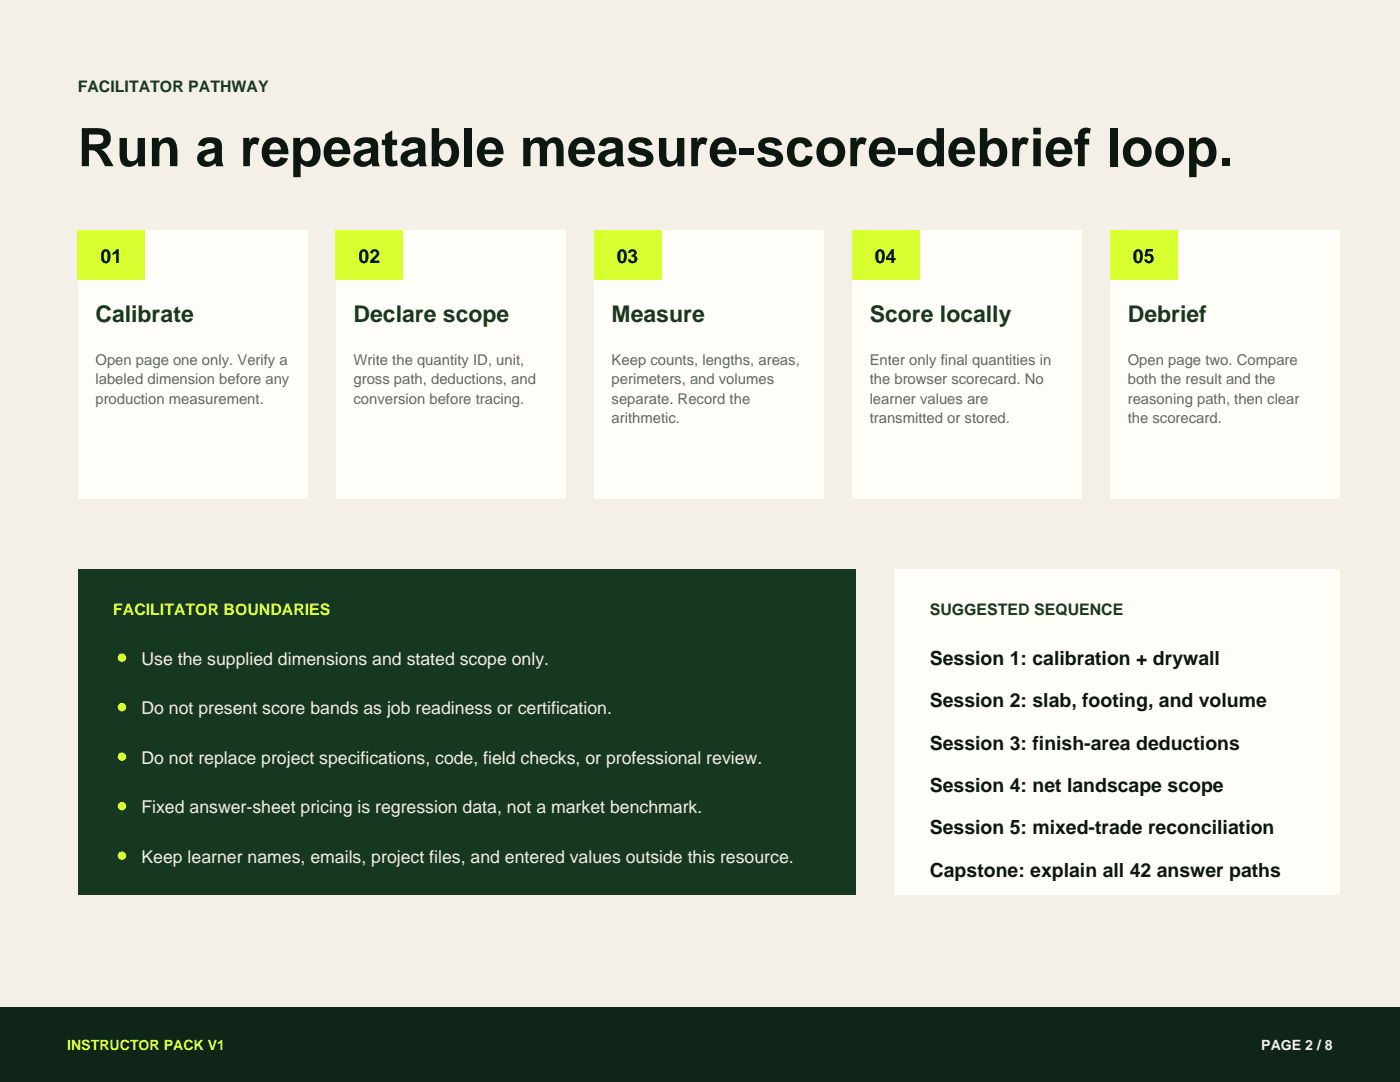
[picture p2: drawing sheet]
<svg xmlns="http://www.w3.org/2000/svg" width="279mm" height="216mm" viewBox="0 0 279 216" stroke-linecap="round" stroke-linejoin="round" font-family="sans-serif">
<defs><g id="words">
<text font-size="10.6" fill="#0b1710" x="15.5" y="33.2">Run a repeatable measure-score-debrief loop.</text>
<g font-size="4.6" fill="#173820">
<text x="19" y="64.2">Calibrate</text>
<text x="70.6" y="64.2">Declare scope</text>
<text x="122.1" y="64.2">Measure</text>
<text x="173.6" y="64.2">Score locally</text>
<text x="225.1" y="64.2">Debrief</text>
</g>
<g font-size="3.9" fill="#0b1710">
<text x="20.1" y="52.6">01</text>
<text x="71.6" y="52.6">02</text>
<text x="123.1" y="52.6">03</text>
<text x="174.6" y="52.6">04</text>
<text x="226.1" y="52.6">05</text>
<text x="185.6" y="132.6">Session 1: calibration + drywall</text>
<text x="185.6" y="141.1">Session 2: slab, footing, and volume</text>
<text x="185.6" y="149.6">Session 3: finish-area deductions</text>
<text x="185.6" y="158">Session 4: net landscape scope</text>
<text x="185.6" y="166.5">Session 5: mixed-trade reconciliation</text>
<text x="185.6" y="175">Capstone: explain all 42 answer paths</text>
</g>
<g font-size="3.5" fill="#f4f0e7">
<text x="28.2" y="132.6">Use the supplied dimensions and stated scope only.</text>
<text x="28.2" y="142.5">Do not present score bands as job readiness or certification.</text>
<text x="28.2" y="152.4">Do not replace project specifications, code, field checks, or professional review.</text>
<text x="28.2" y="162.3">Fixed answer-sheet pricing is regression data, not a market benchmark.</text>
<text x="28.2" y="172.2">Keep learner names, emails, project files, and entered values outside this resource.</text>
</g>
<g font-size="3.2" fill="#173820">
<text x="15.5" y="18.3">FACILITATOR PATHWAY</text>
<text x="185.6" y="122.8">SUGGESTED SEQUENCE</text>
</g>
<text font-size="3.2" fill="#d8ff2f" x="22.6" y="122.8">FACILITATOR BOUNDARIES</text>
<g font-size="3" fill="#5f685f">
<text x="19" y="72.8">Open page one only. Verify a</text>
<text x="19" y="76.7">labeled dimension before any</text>
<text x="70.6" y="72.8">Write the quantity ID, unit,</text>
<text x="70.6" y="76.7">gross path, deductions, and</text>
<text x="122.1" y="72.8">Keep counts, lengths, areas,</text>
<text x="122.1" y="76.7">perimeters, and volumes</text>
<text x="173.6" y="72.8">Enter only final quantities in</text>
<text x="173.6" y="76.7">the browser scorecard. No</text>
<text x="225.1" y="72.8">Open page two. Compare</text>
<text x="225.1" y="76.7">both the result and the</text>
<text x="19" y="80.6">production measurement.</text>
<text x="70.6" y="80.6">conversion before tracing.</text>
<text x="122.1" y="80.6">separate. Record the</text>
<text x="173.6" y="80.6">learner values are</text>
<text x="225.1" y="80.6">reasoning path, then clear</text>
<text x="122.1" y="84.5">arithmetic.</text>
<text x="173.6" y="84.5">transmitted or stored.</text>
<text x="225.1" y="84.5">the scorecard.</text>
</g>
<text font-size="2.8" fill="#d8ff2f" x="13.4" y="209.5">INSTRUCTOR PACK V1</text>
<text font-size="2.8" fill="#f4f0e7" x="251.7" y="209.5">PAGE 2 / 8</text>
</g></defs>
<path d="M0 0h279.4v215.9h-279.4z" fill-rule="evenodd" fill="#f4f0e7"/>
<path d="M15.5 45.9h45.9v53.6h-45.9z" fill-rule="evenodd" fill="#fffdf8"/>
<path d="M15.5 45.9h13.4v9.8h-13.4z" fill-rule="evenodd" fill="#d8ff2f"/>
<path d="M67 45.9h45.9v53.6h-45.9z" fill-rule="evenodd" fill="#fffdf8"/>
<path d="M67 45.9h13.4v9.8h-13.4z" fill-rule="evenodd" fill="#d8ff2f"/>
<path d="M118.5 45.9h45.9v53.6h-45.9z" fill-rule="evenodd" fill="#fffdf8"/>
<path d="M118.5 45.9h13.4v9.8h-13.4z" fill-rule="evenodd" fill="#d8ff2f"/>
<path d="M170 45.9h45.9v53.6h-45.9z" fill-rule="evenodd" fill="#fffdf8"/>
<path d="M170 45.9h13.4v9.8h-13.4z" fill-rule="evenodd" fill="#d8ff2f"/>
<path d="M221.5 45.9h45.9v53.6h-45.9z" fill-rule="evenodd" fill="#fffdf8"/>
<path d="M221.5 45.9h13.4v9.8h-13.4z" fill-rule="evenodd" fill="#d8ff2f"/>
<path d="M15.5 113.6h155.2v64.9h-155.2z" fill-rule="evenodd" fill="#173820"/>
<g fill="#d8ff2f">
<circle cx="24.3" cy="131.2" r=".85"/>
<circle cx="24.3" cy="141.1" r=".85"/>
<circle cx="24.3" cy="151" r=".85"/>
<circle cx="24.3" cy="160.9" r=".85"/>
<circle cx="24.3" cy="170.7" r=".85"/>
</g>
<path d="M178.5 113.6h88.9v64.9h-88.9z" fill-rule="evenodd" fill="#fffdf8"/>
<path d="M0 201.1h279.4v14.8h-279.4z" fill-rule="evenodd" fill="#0f2517"/>
<use href="#words"/>
</svg>
